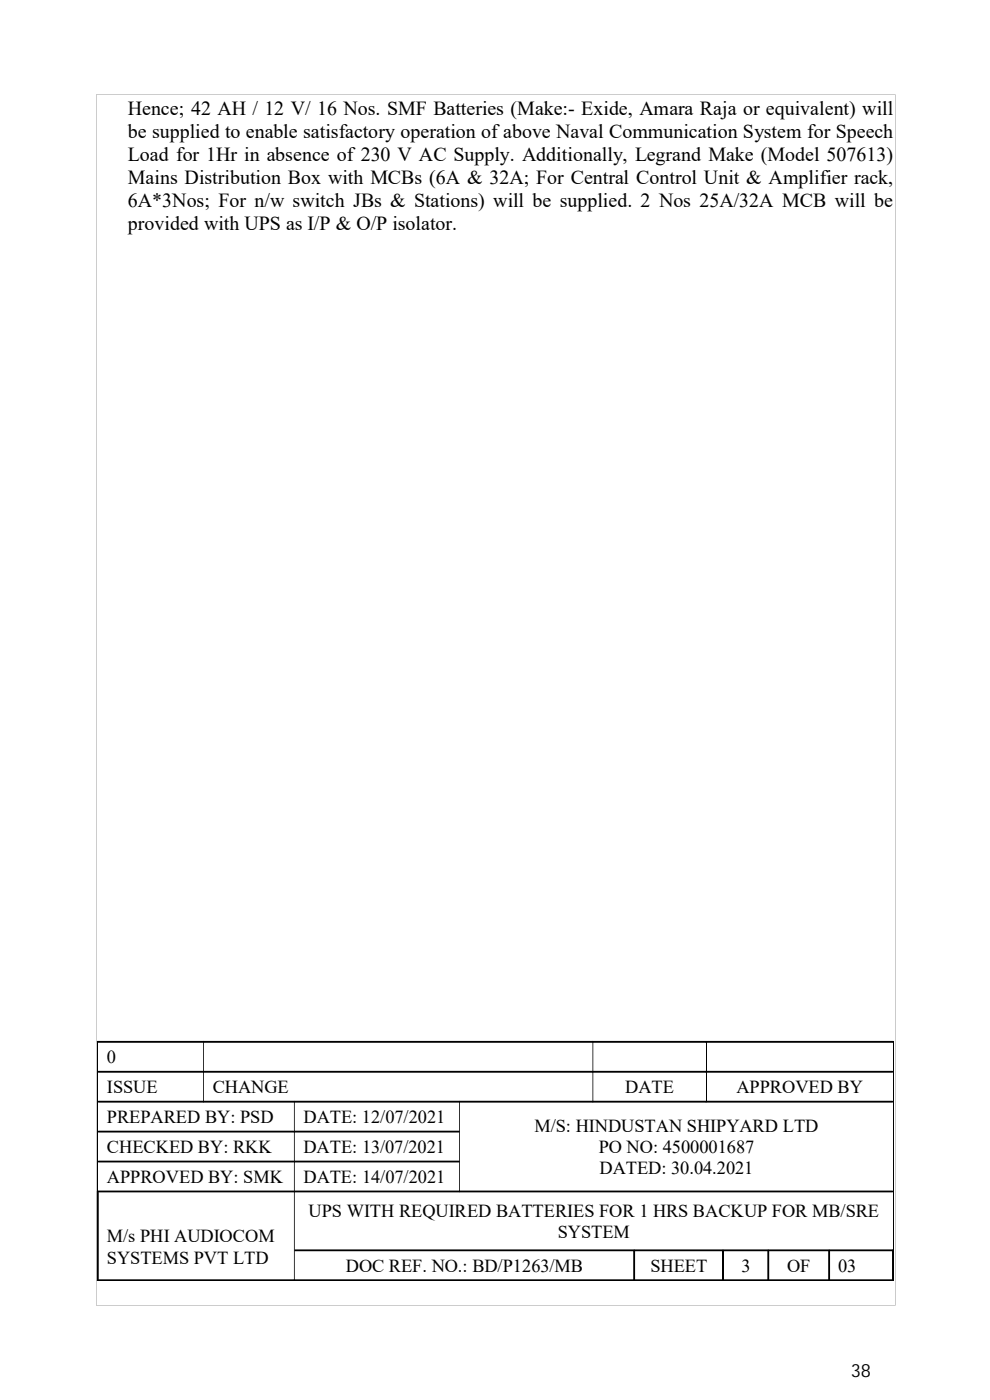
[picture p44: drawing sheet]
<svg xmlns="http://www.w3.org/2000/svg" width="210mm" height="297mm" viewBox="0 0 210 297" stroke-linecap="round" stroke-linejoin="round" font-family="sans-serif">
<defs><g id="words">
<g font-size="4.2">
<text x="27.1" y="24.4">Hence; 42 AH / 12 V/ 16 Nos. SMF Batteries (Make:- Exide, Amara Raja or equivalent) will</text>
<text x="27.1" y="29.3">be supplied to enable satisfactory operation of above Naval Communication System for Speech</text>
<text x="27.1" y="34.1">Load for 1Hr in absence of 230 V AC Supply. Additionally, Legrand Make (Model 507613)</text>
<text x="27.1" y="39">Mains Distribution Box with MCBs (6A &amp; 32A; For Central Control Unit &amp; Amplifier rack,</text>
<text x="27.1" y="43.9">6A*3Nos; For n/w switch JBs &amp; Stations) will be supplied. 2 Nos 25A/32A MCB will be</text>
<text x="27.1" y="48.7">provided with UPS as I/P &amp; O/P isolator.</text>
</g>
<g font-size="3.9">
<text x="22.7" y="225.6">0</text>
<text x="22.7" y="231.9">ISSUE</text>
<text x="45.1" y="231.9">CHANGE</text>
<text x="132.6" y="231.9">DATE</text>
<text x="156.2" y="231.9">APPROVED BY</text>
<text x="22.7" y="238.3">PREPARED BY: PSD</text>
<text x="64.4" y="238.3">DATE: 12/07/2021</text>
<text x="22.7" y="244.6">CHECKED BY: RKK</text>
<text x="64.4" y="244.6">DATE: 13/07/2021</text>
<text x="113.4" y="240.2">M/S: HINDUSTAN SHIPYARD LTD</text>
<text x="127" y="244.6">PO NO: 4500001687</text>
<text x="22.7" y="251">APPROVED BY: SMK</text>
<text x="64.4" y="251">DATE: 14/07/2021</text>
<text x="127.2" y="249.1">DATED: 30.04.2021</text>
<text x="22.7" y="263.6">M/s PHI AUDIOCOM</text>
<text x="65.4" y="258.1">UPS WITH REQUIRED BATTERIES FOR 1 HRS BACKUP FOR MB/SRE</text>
<text x="118.3" y="262.6">SYSTEM</text>
<text x="22.7" y="268.1">SYSTEMS PVT LTD</text>
<text x="73.4" y="269.8">DOC REF. NO.: BD/P1263/MB</text>
<text x="138" y="269.8">SHEET</text>
<text x="157.3" y="269.8">3</text>
<text x="167" y="269.8">OF</text>
<text x="177.8" y="269.8">03</text>
<text x="180.5" y="292.1">38</text>
</g>
</g></defs>
<g fill="#000" stroke="#000" stroke-width=".21">
<path d="M20.7 220.9h22.5v.2h-22.5z" fill-rule="evenodd"/>
<path d="M20.9 227.3h22.3v.2h-22.3z" fill-rule="evenodd"/>
<path d="M20.9 233.6h22.3v.2h-22.3z" fill-rule="evenodd"/>
<path d="M20.9 240h41.5v.2h-41.5z" fill-rule="evenodd"/>
<path d="M43.2 220.9h82.6v.2h-82.6z" fill-rule="evenodd"/>
<path d="M43.2 227.3h82.6v.2h-82.6z" fill-rule="evenodd"/>
<path d="M43.2 233.6h19.2v.2h-19.2z" fill-rule="evenodd"/>
<path d="M62.4 233.6h35.1v.2h-35.1z" fill-rule="evenodd"/>
<path d="M62.4 240h35v.2h-35z" fill-rule="evenodd"/>
<path d="M97.5 233.6h28.3v.2h-28.3z" fill-rule="evenodd"/>
<path d="M125.8 220.9h24v.2h-24z" fill-rule="evenodd"/>
<path d="M125.8 227.3h24v.2h-24z" fill-rule="evenodd"/>
<path d="M125.8 233.6h24v.2h-24z" fill-rule="evenodd"/>
<path d="M149.8 220.9h39.7v.2h-39.7z" fill-rule="evenodd"/>
<path d="M149.8 227.3h39.6v.2h-39.6z" fill-rule="evenodd"/>
<path d="M149.8 233.6h39.6v.2h-39.6z" fill-rule="evenodd"/>
<path d="M20.7 252.7h.1v19h-.1z" fill-rule="evenodd"/>
<path d="M20.9 246.3h41.5v.2h-41.5z" fill-rule="evenodd"/>
<path d="M20.9 252.7h41.5v.2h-41.5z" fill-rule="evenodd"/>
<path d="M62.4 246.3h35v.2h-35z" fill-rule="evenodd"/>
<path d="M62.4 252.7h35.1v.2h-35.1z" fill-rule="evenodd"/>
<path d="M97.5 252.7h91.9v.2h-91.9z" fill-rule="evenodd"/>
<path d="M20.7 271.5h41.7v.2h-41.7z" fill-rule="evenodd"/>
<path d="M62.4 271.5h72.1v.2h-72.1z" fill-rule="evenodd"/>
<path d="M62.6 265.2h71.9v.1h-71.9z" fill-rule="evenodd"/>
<path d="M134.5 265.3h.1v6.2h-.1z" fill-rule="evenodd"/>
<path d="M134.5 265.2h18.9v.1h-18.9z" fill-rule="evenodd"/>
<path d="M134.5 271.5h18.9v.2h-18.9z" fill-rule="evenodd"/>
<path d="M153.3 265.3h.2v6.2h-.2z" fill-rule="evenodd"/>
<path d="M153.4 265.2h9.6v.1h-9.6z" fill-rule="evenodd"/>
<path d="M153.4 271.5h9.6v.2h-9.6z" fill-rule="evenodd"/>
<path d="M162.9 265.3h.2v6.2h-.2z" fill-rule="evenodd"/>
<path d="M163 265.2h12.9v.1h-12.9z" fill-rule="evenodd"/>
<path d="M163 271.5h12.9v.2h-12.9z" fill-rule="evenodd"/>
<path d="M175.8 265.3h.2v6.2h-.2z" fill-rule="evenodd"/>
<path d="M175.9 265.2h13.5v.1h-13.5z" fill-rule="evenodd"/>
<path d="M175.9 271.5h13.6v.2h-13.6z" fill-rule="evenodd"/>
<path d="M189.4 265.2h.1v6.5h-.1z" fill-rule="evenodd"/>
</g>
<path d="M20.7 220.9v31.8M149.8 221.1v12.5M189.4 220.9v44.3" fill="none" stroke="#000" stroke-width=".21"/>
<g fill="#000">
<path d="M20.4 20.1v256.8zM189.9 20.1v256.8z" fill-rule="evenodd"/>
<path d="M20.4 20.1h169.5zM20.4 276.9h169.5z" fill-rule="evenodd"/>
<path d="M43.1 221.1h.2v12.5h-.2zM62.4 233.8h.1v37.7h-.1zM97.4 233.8h.2v18.9h-.2zM125.7 221.1h.2v12.5h-.2z" fill-rule="evenodd"/>
</g>
<use href="#words"/>
</svg>
